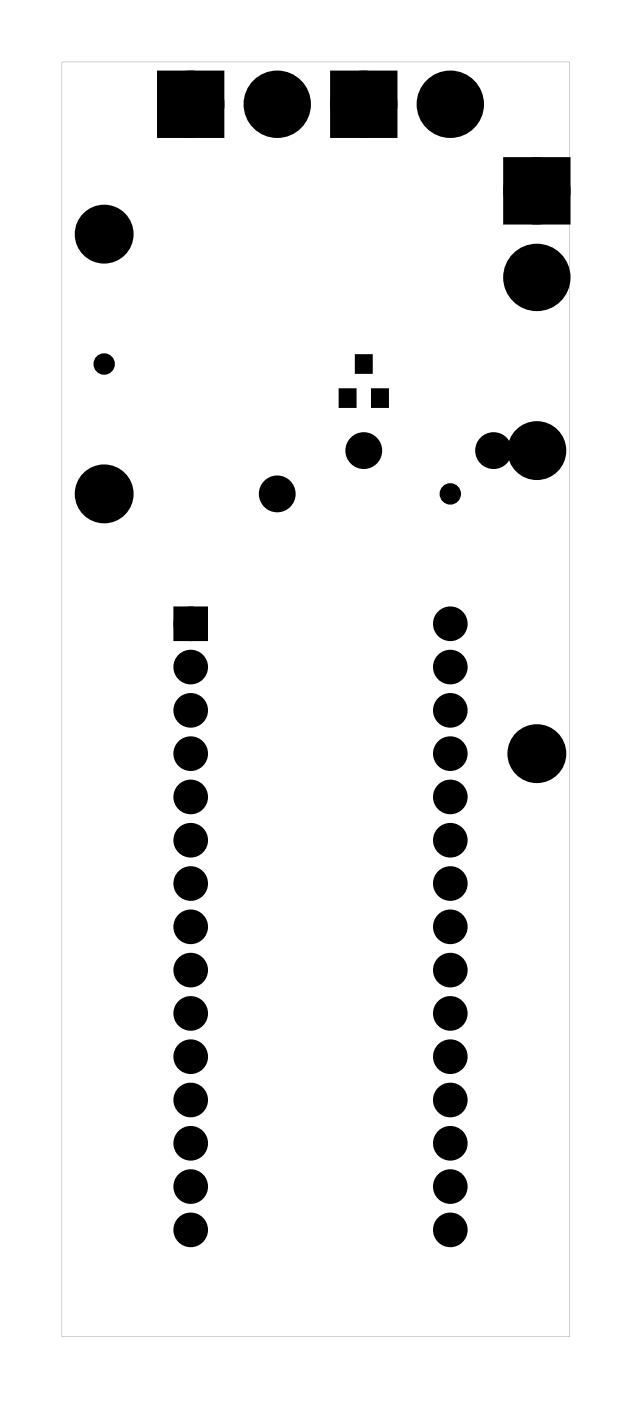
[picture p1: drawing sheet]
<svg xmlns="http://www.w3.org/2000/svg" width="37mm" height="82mm" viewBox="0 0 37 82" stroke-linecap="round" stroke-linejoin="round" font-family="sans-serif">
<g fill="#000">
<path d="M10.5 35.9h1.4v1.4h-1.4zM20 22.9h.8v.9h-.8zM21 20.9h.8v.9h-.8zM21.9 22.9h.8v.9h-.8z"/>
<path d="M3.6 3.6h29.8v74.8h-29.8zM3.6 3.6v74.8h29.8v-74.8z"/>
<path d="M9.3 4.3h3.7v3.7h-3.7zM10 6.1a1.2 1.2 0 0 0 2.4 0 1.2 1.2 0 0 0-2.4 0z"/>
<path d="M19.5 4.3h3.7v3.7h-3.7zM20.2 6.1a1.2 1.2 0 0 0 2.4 0 1.2 1.2 0 0 0-2.4 0z"/>
<path d="M29.7 9.3h3.7v3.7h-3.7zM30.3 11.2a1.2 1.2 0 0 0 2.4 0 1.2 1.2 0 0 0-2.4 0z"/>
</g>
<g fill="#000">
<circle cx="6.1" cy="13.7" r="1.35"/>
<circle cx="6.1" cy="13.7" r=".35"/>
<circle cx="11.2" cy="6.1" r="1.35"/>
<circle cx="11.2" cy="6.1" r="1.53"/>
<circle cx="16.3" cy="6.1" r="1.35"/>
<circle cx="16.3" cy="6.1" r="1.53"/>
<circle cx="21.4" cy="6.1" r="1.35"/>
<circle cx="21.4" cy="6.1" r="1.53"/>
<circle cx="26.4" cy="6.1" r="1.35"/>
<circle cx="26.4" cy="6.1" r="1.53"/>
<circle cx="31.5" cy="11.2" r="1.53"/>
<circle cx="31.5" cy="16.3" r="1.53"/>
<circle cx="31.5" cy="16.3" r="1.35"/>
<circle cx="31.5" cy="11.2" r="1.35"/>
<circle cx="6.1" cy="29" r="1.35"/>
<circle cx="6.1" cy="29" r=".7"/>
<circle cx="6.1" cy="21.4" r=".35"/>
<circle cx="11.2" cy="39.1" r=".67"/>
<circle cx="11.2" cy="36.6" r=".67"/>
<circle cx="16.3" cy="29" r=".7"/>
<circle cx="21.4" cy="26.4" r=".7"/>
<circle cx="26.4" cy="29" r=".35"/>
<circle cx="26.4" cy="39.1" r=".67"/>
<circle cx="26.4" cy="36.6" r=".67"/>
<circle cx="29" cy="26.4" r=".7"/>
<circle cx="31.5" cy="26.4" r=".35"/>
<circle cx="31.5" cy="26.4" r="1.35"/>
<circle cx="11.2" cy="59.5" r=".67"/>
<circle cx="11.2" cy="54.4" r=".67"/>
<circle cx="11.2" cy="46.8" r=".67"/>
<circle cx="11.2" cy="41.7" r=".67"/>
<circle cx="11.2" cy="51.8" r=".67"/>
<circle cx="11.2" cy="56.9" r=".67"/>
<circle cx="11.2" cy="44.2" r=".67"/>
<circle cx="11.2" cy="49.3" r=".67"/>
<circle cx="26.4" cy="59.5" r=".67"/>
<circle cx="26.4" cy="54.4" r=".67"/>
<circle cx="26.4" cy="46.8" r=".67"/>
<circle cx="26.4" cy="41.7" r=".67"/>
<circle cx="26.4" cy="51.8" r=".67"/>
<circle cx="26.4" cy="56.9" r=".67"/>
<circle cx="26.4" cy="44.2" r=".67"/>
<circle cx="26.4" cy="49.3" r=".67"/>
<circle cx="31.5" cy="44.2" r=".35"/>
<circle cx="31.5" cy="44.2" r="1.35"/>
<circle cx="11.2" cy="72.2" r=".67"/>
<circle cx="11.2" cy="67.1" r=".67"/>
<circle cx="11.2" cy="64.5" r=".67"/>
<circle cx="11.2" cy="69.6" r=".67"/>
<circle cx="11.2" cy="62" r=".67"/>
<circle cx="26.4" cy="72.2" r=".67"/>
<circle cx="26.4" cy="67.1" r=".67"/>
<circle cx="26.4" cy="64.5" r=".67"/>
<circle cx="26.4" cy="69.6" r=".67"/>
<circle cx="26.4" cy="62" r=".67"/>
</g>
<g fill="none" stroke="#000" stroke-width=".9" stroke-linecap="butt">
<circle cx="11.2" cy="6.1" r="1.53"/>
<circle cx="16.3" cy="6.1" r="1.53"/>
<circle cx="21.4" cy="6.1" r="1.53"/>
<circle cx="26.4" cy="6.1" r="1.53"/>
<circle cx="31.5" cy="16.3" r="1.53"/>
<circle cx="31.5" cy="11.2" r="1.53"/>
</g>
<g fill="none" stroke="#000" stroke-width=".25">
<path d="M9.3 4.3h3.7v3.7h-3.7zM19.5 4.3h3.7v3.7h-3.7zM29.7 9.3h3.7v3.7h-3.7zM20 22.9h.8v.9h-.8zM21 20.9h.8v.9h-.8zM21.9 22.9h.8v.9h-.8z"/>
<circle cx="11.2" cy="6.1" r="1.2"/>
<circle cx="21.4" cy="6.1" r="1.2"/>
<circle cx="31.5" cy="11.2" r="1.2"/>
</g>
<g fill="none" stroke="#000" stroke-width=".69" stroke-linecap="butt">
<path d="M10.5 35.9h1.4v1.4h-1.4z"/>
<circle cx="11.2" cy="36.6" r=".67"/>
<circle cx="11.2" cy="39.1" r=".67"/>
<circle cx="26.4" cy="36.6" r=".67"/>
<circle cx="26.4" cy="39.1" r=".67"/>
<circle cx="11.2" cy="56.9" r=".67"/>
<circle cx="11.2" cy="59.5" r=".67"/>
<circle cx="11.2" cy="54.4" r=".67"/>
<circle cx="11.2" cy="51.8" r=".67"/>
<circle cx="11.2" cy="44.2" r=".67"/>
<circle cx="11.2" cy="49.3" r=".67"/>
<circle cx="11.2" cy="46.8" r=".67"/>
<circle cx="11.2" cy="41.7" r=".67"/>
<circle cx="26.4" cy="56.9" r=".67"/>
<circle cx="26.4" cy="59.5" r=".67"/>
<circle cx="26.4" cy="54.4" r=".67"/>
<circle cx="26.4" cy="44.2" r=".67"/>
<circle cx="26.4" cy="51.8" r=".67"/>
<circle cx="26.4" cy="49.3" r=".67"/>
<circle cx="26.4" cy="46.8" r=".67"/>
<circle cx="26.4" cy="41.7" r=".67"/>
<circle cx="11.2" cy="64.5" r=".67"/>
<circle cx="11.2" cy="69.6" r=".67"/>
<circle cx="11.2" cy="72.2" r=".67"/>
<circle cx="11.2" cy="62" r=".67"/>
<circle cx="11.2" cy="67.1" r=".67"/>
<circle cx="26.4" cy="62" r=".67"/>
<circle cx="26.4" cy="64.5" r=".67"/>
<circle cx="26.4" cy="67.1" r=".67"/>
<circle cx="26.4" cy="72.2" r=".67"/>
<circle cx="26.4" cy="69.6" r=".67"/>
</g>
<g fill="none" stroke="#000" stroke-width=".55">
<circle cx="6.1" cy="13.7" r=".35"/>
<circle cx="6.1" cy="21.4" r=".35"/>
<circle cx="26.4" cy="29" r=".35"/>
<circle cx="31.5" cy="26.4" r=".35"/>
<circle cx="31.5" cy="44.2" r=".35"/>
</g>
<g fill="none" stroke="#000" stroke-width=".76" stroke-linecap="butt">
<circle cx="6.1" cy="29" r=".7"/>
<circle cx="16.3" cy="29" r=".7"/>
<circle cx="21.4" cy="26.4" r=".7"/>
<circle cx="29" cy="26.4" r=".7"/>
</g>
<g fill="none" stroke="#000" stroke-width=".75" stroke-linecap="butt">
<circle cx="6.1" cy="13.7" r="1.35"/>
<circle cx="11.2" cy="6.1" r="1.35"/>
<circle cx="16.3" cy="6.1" r="1.35"/>
<circle cx="21.4" cy="6.1" r="1.35"/>
<circle cx="26.4" cy="6.1" r="1.35"/>
<circle cx="31.5" cy="16.3" r="1.35"/>
<circle cx="31.5" cy="11.2" r="1.35"/>
<circle cx="6.1" cy="29" r="1.35"/>
<circle cx="31.5" cy="26.4" r="1.35"/>
<circle cx="31.5" cy="44.2" r="1.35"/>
</g>
</svg>
